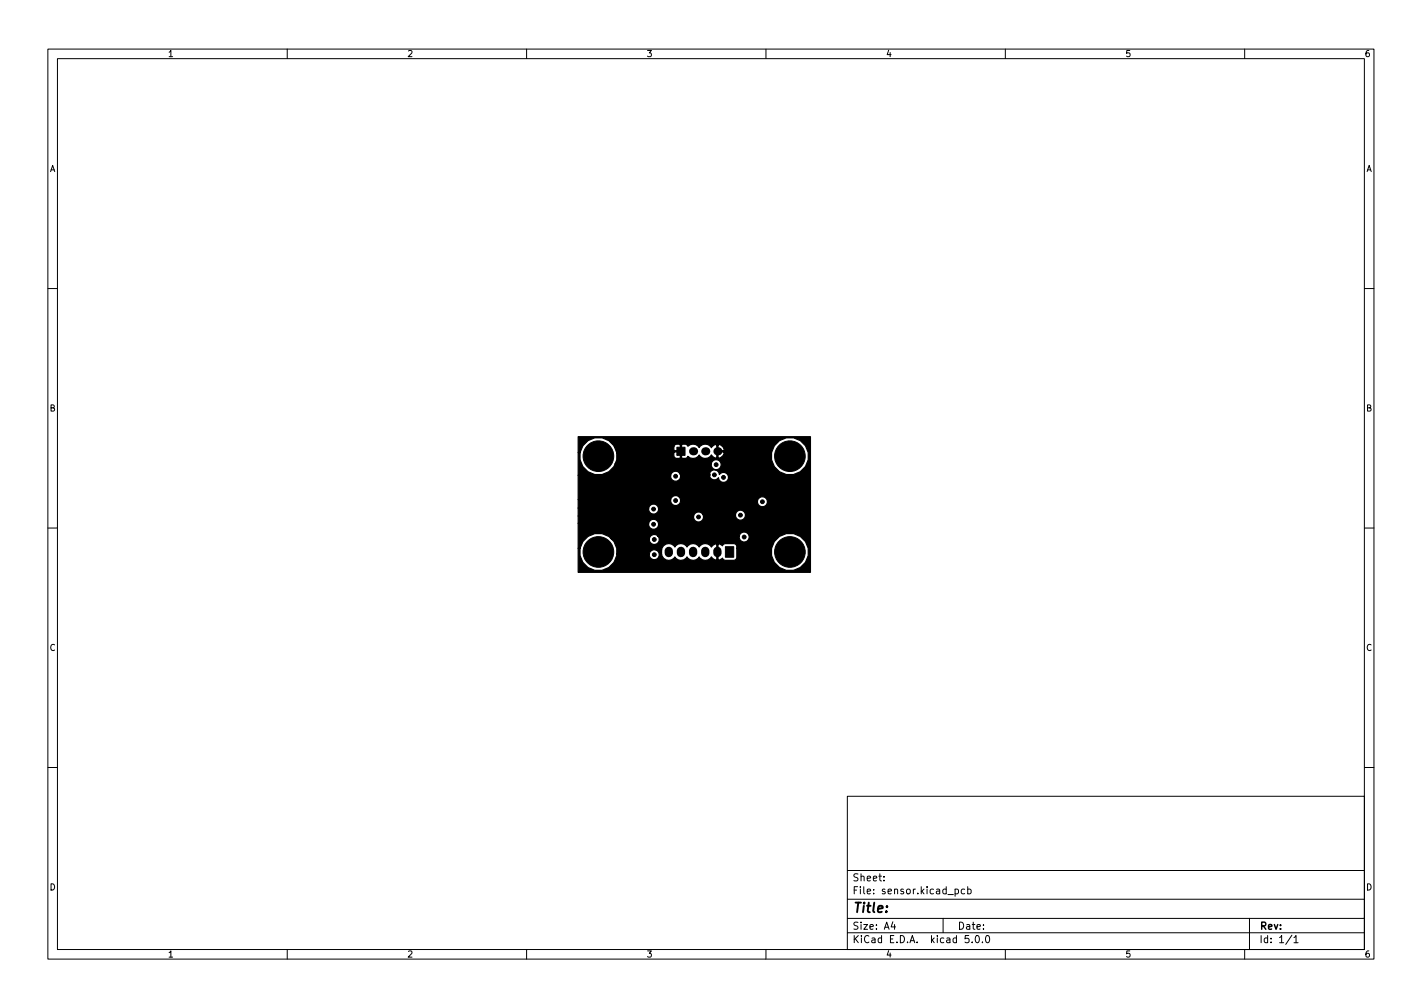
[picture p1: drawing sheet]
<svg xmlns="http://www.w3.org/2000/svg" width="297mm" height="210mm" viewBox="0 0 297 210" stroke-linecap="round" stroke-linejoin="round" font-family="sans-serif">
<defs><g id="words">
<text font-size="2.8" x="178" y="190.6">Title:</text>
<g font-size="2.1">
<text x="178" y="184">Sheet:</text>
<text x="178" y="186.7">File: sensor.kicad_pcb</text>
<text x="178" y="196.9">KiCad E.D.A. kicad 5.0.0</text>
<text x="178" y="194.1">Size: A4</text>
<text x="200" y="194.1">Date:</text>
<text x="263" y="194.1">Rev:</text>
<text x="263" y="196.9">Id: 1/1</text>
</g>
<g font-size="1.8">
<text x="35" y="11.9">1</text>
<text x="85" y="11.9">2</text>
<text x="135" y="11.9">3</text>
<text x="185" y="11.9">4</text>
<text x="235" y="11.9">5</text>
<text x="285" y="11.9">6</text>
<text x="10.3" y="35.9">A</text>
<text x="285.3" y="35.9">A</text>
<text x="10.3" y="85.9">B</text>
<text x="285.3" y="85.9">B</text>
<text x="10.3" y="135.9">C</text>
<text x="285.3" y="135.9">C</text>
<text x="10.3" y="185.9">D</text>
<text x="285.3" y="185.9">D</text>
<text x="35" y="199.9">1</text>
<text x="85" y="199.9">2</text>
<text x="135" y="199.9">3</text>
<text x="185" y="199.9">4</text>
<text x="235" y="199.9">5</text>
<text x="285" y="199.9">6</text>
</g>
</g></defs>
<g fill="none" stroke="#000" stroke-width=".21">
<path d="M10 10.2h277v190.1h-277zM12 12.2h273v186.1h-273zM60 10.2v2M110 10.2v2M160 10.2v2M210 10.2v2M260 10.2v2M10 60.2h2M285 60.2h2M10 110.2h2M285 110.2h2M10 160.2h2"/>
<path d="M177 166.3h108v32h-108zM285 160.2h2M60 198.3v2M110 198.3v2M160 198.3v2M177 194.8h108M177 191.8h108M177 187.8h108M177 181.8h108M184.6 183.8v.1M184.6 183v.1M186.5 192.5l-.4 1h1"/>
<path d="M186.9 193v1M197 191.8v3M199.5 185.7l.4-.1 .3 .3-.1 .7h-.6M199.5 185.6v1.5M201.5 185.7l-.4-.1-.3 .3 .1 .7h.6M202.1 185.7l.5-.1 .3 .3-.2 .7h-.6M202.1 185.1v1.5M202.4 195.3h-.8v.7l.2-.1 .5 .1 .1 .2v.5l-.3 .1-.5-.1M203.1 196.7v.1M203.9 195.4l.2-.1a.8 .8 0 0 1 .5 .8 .8 .8 0 0 1-.5 .7 1 1 0 0 1-.2-1.4zM205.2 196.7v.1M206 195.5l.2-.2a.8 .8 0 0 1 .5 .8 .8 .8 0 0 1-.5 .7l-.2-.1-.1-.4z"/>
<path d="M210 198.3v2M260 198.3v2M261 191.8v6.5M269.9 195.3l-1.3 1.9M270.3 195.8l.4-.5v1.5M270.3 196.8h.8"/>
</g>
<g fill="#000" stroke="#000" stroke-width=".21">
<path d="M141.4 93.4h1.7v1.7h-1.7zM151.5 114.1h1.8v2.2h-1.8z"/>
<circle cx="122.6" cy="95.2" r=".4"/>
<circle cx="123.3" cy="93.6" r=".4"/>
<circle cx="123.3" cy="96.9" r=".4"/>
<circle cx="125" cy="97.6" r=".4"/>
<circle cx="125" cy="92.8" r=".4"/>
<circle cx="125" cy="95.2" r="3.2"/>
<circle cx="126.7" cy="93.6" r=".4"/>
<circle cx="126.7" cy="96.9" r=".4"/>
<circle cx="127.4" cy="95.2" r=".4"/>
<circle cx="138.5" cy="99.4" r=".4"/>
<circle cx="141.1" cy="99.4" r=".4"/>
<circle cx="148" cy="99.1" r=".4"/>
<circle cx="149.2" cy="99.1" r=".4"/>
<circle cx="149.6" cy="97" r=".4"/>
<circle cx="151.1" cy="99.7" r=".4"/>
<circle cx="151.6" cy="97" r=".4"/>
<circle cx="162.6" cy="95.2" r=".4"/>
<circle cx="163.3" cy="93.6" r=".4"/>
<circle cx="163.3" cy="96.9" r=".4"/>
<circle cx="165" cy="97.6" r=".4"/>
<circle cx="165" cy="92.8" r=".4"/>
<circle cx="165" cy="95.2" r="3.2"/>
<circle cx="166.7" cy="93.6" r=".4"/>
<circle cx="166.7" cy="96.9" r=".4"/>
<circle cx="167.4" cy="95.2" r=".4"/>
<circle cx="122.6" cy="115.2" r=".4"/>
<circle cx="123.3" cy="113.6" r=".4"/>
<circle cx="123.3" cy="116.9" r=".4"/>
<circle cx="125" cy="102.2" r=".4"/>
<circle cx="125" cy="108.2" r=".4"/>
<circle cx="125" cy="117.6" r=".4"/>
<circle cx="125" cy="112.8" r=".4"/>
<circle cx="125" cy="115.2" r="3.2"/>
<circle cx="126.7" cy="113.6" r=".4"/>
<circle cx="126.7" cy="116.9" r=".4"/>
<circle cx="127.4" cy="115.2" r=".4"/>
<circle cx="130.7" cy="109.5" r=".4"/>
<circle cx="130.7" cy="106.3" r=".4"/>
<circle cx="130.7" cy="112.6" r=".4"/>
<circle cx="130.7" cy="115.8" r=".4"/>
<circle cx="136.5" cy="106.3" r=".4"/>
<circle cx="136.5" cy="109.5" r=".4"/>
<circle cx="136.7" cy="112.6" r=".4"/>
<circle cx="136.7" cy="115.8" r=".4"/>
<circle cx="138.5" cy="104.5" r=".4"/>
<circle cx="141.1" cy="104.5" r=".4"/>
<circle cx="145.9" cy="107.9" r=".4"/>
<circle cx="152.4" cy="106" r=".4"/>
<circle cx="154.7" cy="107.6" r=".4"/>
<circle cx="155.4" cy="112.1" r=".4"/>
<circle cx="155.4" cy="114.2" r=".4"/>
<circle cx="159.3" cy="110.4" r=".4"/>
<circle cx="159.3" cy="104.8" r=".4"/>
<circle cx="162.6" cy="115.2" r=".4"/>
<circle cx="163.3" cy="113.6" r=".4"/>
<circle cx="163.3" cy="116.9" r=".4"/>
<circle cx="165" cy="102.2" r=".4"/>
<circle cx="165" cy="117.6" r=".4"/>
<circle cx="165" cy="108.2" r=".4"/>
<circle cx="165" cy="112.8" r=".4"/>
<circle cx="165" cy="115.2" r="3.2"/>
<circle cx="166.7" cy="113.6" r=".4"/>
<circle cx="166.7" cy="116.9" r=".4"/>
<circle cx="167.4" cy="115.2" r=".4"/>
</g>
<path d="M139.7 115v.5M142.2 115v.5M144.8 115v.5M147.3 115v.5M149.9 115v.5" fill="none" stroke="#000" stroke-width="1.7"/>
<g fill="#000">
<circle cx="144.8" cy="94.2" r=".85"/>
<circle cx="147.3" cy="94.2" r=".85"/>
<circle cx="149.9" cy="94.2" r=".85"/>
</g>
<path d="M120.8 91.2h48.5v28.3h-48.5v-5h.4v1.5a3.9 3.9 0 0 0 4 3.2 3.9 3.9 0 0 0 3.6-3.6h6.8v.4a1.05 1.05 0 0 0 1.7 .7 1.05 1.05 0 0 0-.2-1.8h1.1v.7a1.5 1.5 0 0 0 1.1 1.4 1.5 1.5 0 0 0 1.7-.7 1.47 1.47 0 0 0 2.5 0 1.47 1.47 0 0 0 2.5 0 1.47 1.47 0 0 0 2.6 0l.8 .6 .3-.1v-3.1h.3v3.1l.3 .1 .6-.4 .2 .3 .4 .2h1.8a.65 .65 0 0 0 .6-.7v-1.8h7.3a3.9 3.9 0 0 0 4.6 4.6 3.9 3.9 0 0 0 2.5-6 3.9 3.9 0 0 0-6.6 0l-.5 1.4h-7.3a.75 .75 0 0 0-.6-1h-1.8l-.4 .2-.2 .3-.6-.4-.6 .1-.2-.1-.6 .3-.3 .3a1.47 1.47 0 0 0-2.6 0 1.47 1.47 0 0 0-2.5 0 1.47 1.47 0 0 0-2.5 0 1.5 1.5 0 0 0-1.7-.7 1.5 1.5 0 0 0-1.1 1.4l-1.3-.1a1.06 1.06 0 0 0-1.3 .8h-6.8v-1.1l-.5-1.4-.7-.7h8v.4a1.05 1.05 0 0 0 1.6 .8 1.05 1.05 0 0 0 .2-1.7h17v.4a1.06 1.06 0 0 0 1.6 .7 1.06 1.06 0 0 0 0-1.8 1.06 1.06 0 0 0-1.6 .7h-17l-.1-.1a1.06 1.06 0 0 0-1.7 .6h-8l-.4-.4a3.9 3.9 0 0 0-6 2.5h-.4v-5.2h14.7v.4a1.06 1.06 0 0 0 1.6 .6 1.06 1.06 0 0 0 0-1.7 1.06 1.06 0 0 0-1.6 .7h-14.7v-1.6h24.1v.5a1.06 1.06 0 0 0 1.4 .7 1.06 1.06 0 0 0 .5-1.5h6.8v.4a1.06 1.06 0 0 0 1.7 .6 1.06 1.06 0 0 0 0-1.7 1.06 1.06 0 0 0-1.7 .7h-6.8l-.3-.3a1.06 1.06 0 0 0-1.6 .6h-24.1v-1.6h14.7v.4a1.06 1.06 0 0 0 1.6 .7 1.06 1.06 0 0 0 0-1.8 1.06 1.06 0 0 0-1.6 .7h-14.7v-1.8h19.3v.4a1.04 1.04 0 0 0 1.1 .9 1.04 1.04 0 0 0 1-1h16v.4a1.06 1.06 0 0 0 1.6 .6 1.06 1.06 0 0 0 0-1.7 1.06 1.06 0 0 0-1.6 .7h-16v-.3a1.06 1.06 0 0 0-1.1-.8 1.06 1.06 0 0 0-1 .8h-19.3v-5.1h19.3v.4a1.05 1.05 0 0 0 1.4 .8 1.05 1.05 0 0 0 .5-1.5h6.2v.5a1.05 1.05 0 0 0 .8 .8 1.05 1.05 0 0 0 1.1-.5 1.05 1.05 0 0 0 1.4 .9 1.05 1.05 0 0 0 .5-1.6 1.05 1.05 0 0 0-1.7 .1 1.04 1.04 0 0 0-1-1 1.04 1.04 0 0 0-1.1 .8l-6.2-.1a1.06 1.06 0 0 0-1.1-.4 1.06 1.06 0 0 0-.8 .8h-19.3v-4.7h.4v1.5a3.9 3.9 0 0 0 3.3 3.1 3.9 3.9 0 0 0 4-2.3h20.1v.4a1.06 1.06 0 0 0 1.6 .7 1.06 1.06 0 0 0 0-1.8 1.06 1.06 0 0 0-1.6 .7h-20.1l.3-.8v-1.5h12v.7l.2 .4 1 .1 .1-.1v-1.2h-1.2l-.1 .1h-12l-.5-1.2h12.5v.6l.1 .2h1.2v-1.2h.3v2.7l.1 .1h.7l.5-.4a1.51 1.51 0 0 0 2.3-.3 1.48 1.48 0 0 0 2.6 0l.5 .5 .4 .2 .2-.2v-1.1h.3v1.1l.2 .2a1.25 1.25 0 0 0 1-1.2h10v1.5a3.9 3.9 0 0 0 6 2.5 3.9 3.9 0 0 0 0-6.5 3.9 3.9 0 0 0-6 2.5h-10v-.1h-1.5v-1.5h.3v1.2h1.2l.1-.2a1.19 1.19 0 0 0-1.6-1l-.2-.1-.4 .2-.5 .5a1.48 1.48 0 0 0-2.6 0 1.51 1.51 0 0 0-2.3-.3l-.5-.5h-.7l-.1 .2-1.1-.2-.5 .6h-12.5a3.9 3.9 0 0 0-4-1.9 3.9 3.9 0 0 0-3.1 3.1h-.4z" fill="#000" stroke="#000" stroke-width=".25"/>
<use href="#words"/>
</svg>
